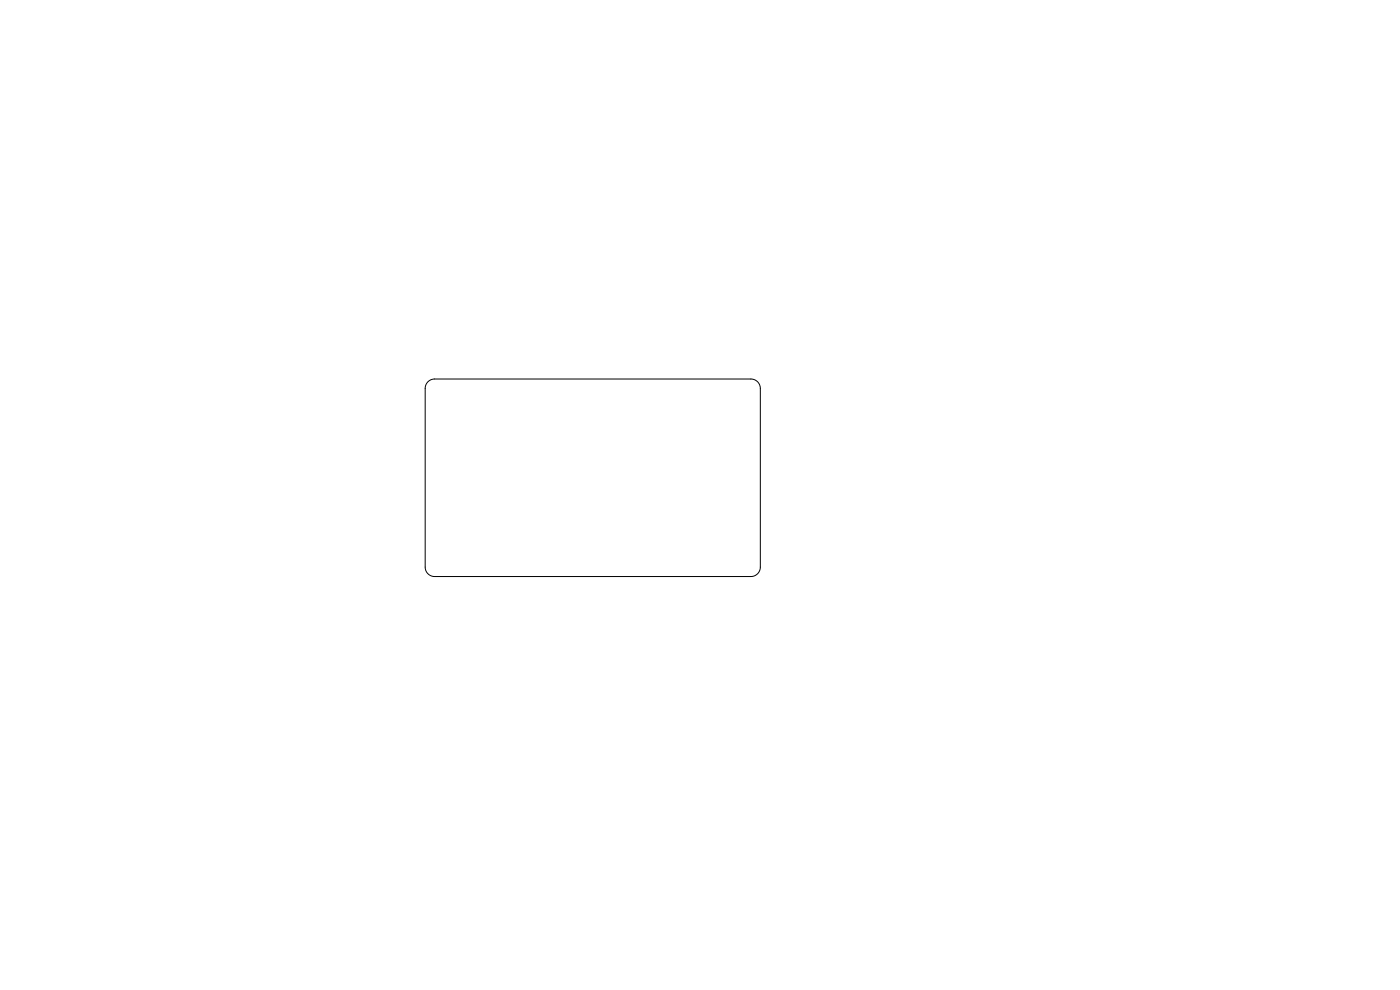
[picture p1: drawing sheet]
<svg xmlns="http://www.w3.org/2000/svg" width="297mm" height="210mm" viewBox="0 0 297 210" stroke-linecap="round" stroke-linejoin="round" font-family="sans-serif">
<path d="M90.8 81l.6-.4 .8-.2h67.1a2 2 0 0 1 2 2v37.9a2 2 0 0 1-2 2h-67.1a2 2 0 0 1-2-2v-37.9l.1-.7z" fill="none" stroke="#000" stroke-width=".21"/>
</svg>
